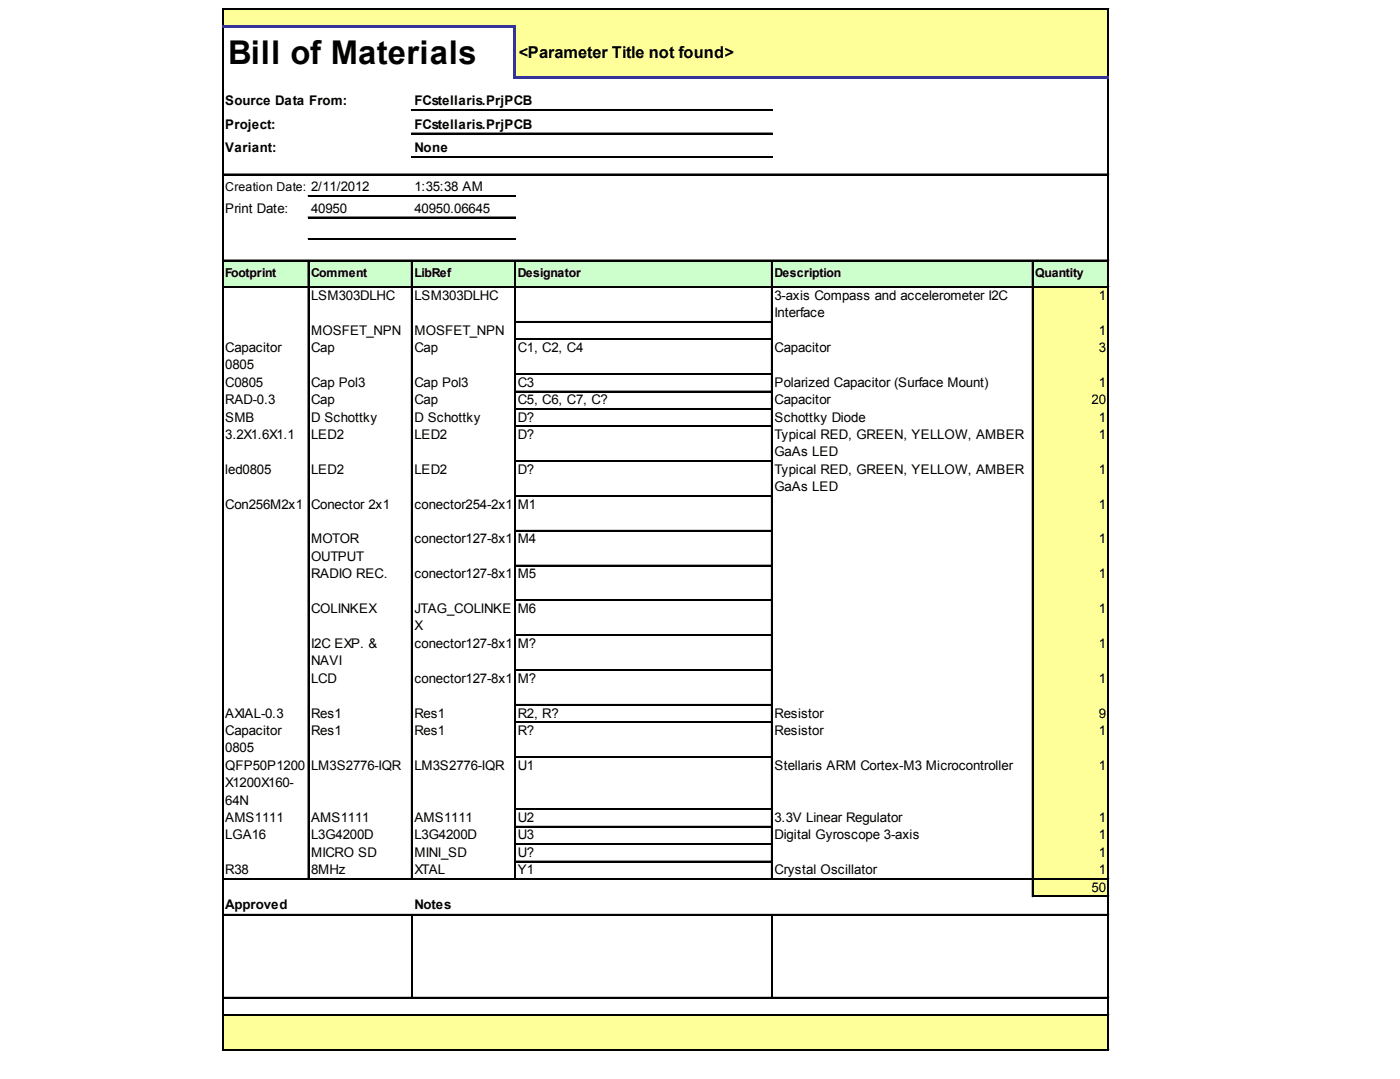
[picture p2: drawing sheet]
<svg xmlns="http://www.w3.org/2000/svg" width="269mm" height="207mm" viewBox="0 0 269 207" stroke-linecap="round" stroke-linejoin="round" font-family="sans-serif">
<defs><g id="words">
<text font-size="6.3" x="43.8" y="12.4">Bill of Materials</text>
<text font-size="3.1" x="99.6" y="11.1">&lt;Parameter Title not found&gt;</text>
<g font-size="2.6">
<text x="43.2" y="20.2">Source Data From:</text>
<text x="79.6" y="20.2">FCstellaris.PrjPCB</text>
<text x="43.2" y="24.7">Project:</text>
<text x="43.2" y="29.2">Variant:</text>
<text x="79.6" y="24.7">FCstellaris.PrjPCB</text>
<text x="79.6" y="29.2">None</text>
<text x="43.2" y="40.8">Print Date:</text>
<text x="59.7" y="40.8">40950</text>
<text x="79.6" y="36.7">1:35:38 AM</text>
<text x="79.6" y="40.8">40950.06645</text>
<text x="59.7" y="57.5">LSM303DLHC</text>
<text x="79.6" y="57.5">LSM303DLHC</text>
<text x="148.7" y="57.5">3-axis Compass and accelerometer I2C</text>
<text x="211" y="57.5">1</text>
<text x="59.7" y="64.2">MOSFET_NPN</text>
<text x="79.6" y="64.2">MOSFET_NPN</text>
<text x="148.7" y="60.9">Interface</text>
<text x="211" y="64.2">1</text>
<text x="43.2" y="67.5">Capacitor</text>
<text x="43.2" y="70.9">0805</text>
<text x="59.7" y="67.5">Cap</text>
<text x="79.6" y="67.5">Cap</text>
<text x="99.4" y="67.5">C1, C2, C4</text>
<text x="148.7" y="67.5">Capacitor</text>
<text x="211" y="67.5">3</text>
<text x="43.2" y="74.2">C0805</text>
<text x="43.2" y="77.6">RAD-0.3</text>
<text x="59.7" y="74.2">Cap Pol3</text>
<text x="59.7" y="77.6">Cap</text>
<text x="79.6" y="74.2">Cap Pol3</text>
<text x="79.6" y="77.6">Cap</text>
<text x="99.4" y="74.2">C3</text>
<text x="99.4" y="77.6">C5, C6, C7, C?</text>
<text x="148.7" y="74.2">Polarized Capacitor (Surface Mount)</text>
<text x="148.7" y="77.6">Capacitor</text>
<text x="209.6" y="77.6">20</text>
<text x="211" y="74.2">1</text>
<text x="43.2" y="80.9">SMB</text>
<text x="59.7" y="80.9">D Schottky</text>
<text x="79.6" y="80.9">D Schottky</text>
<text x="99.4" y="80.9">D?</text>
<text x="148.7" y="80.9">Schottky Diode</text>
<text x="211" y="80.9">1</text>
<text x="43.2" y="84.2">3.2X1.6X1.1</text>
<text x="59.7" y="84.2">LED2</text>
<text x="79.6" y="84.2">LED2</text>
<text x="99.4" y="84.2">D?</text>
<text x="148.7" y="84.2">Typical RED, GREEN, YELLOW, AMBER</text>
<text x="148.7" y="87.6">GaAs LED</text>
<text x="211" y="84.2">1</text>
<text x="43.2" y="90.9">led0805</text>
<text x="59.7" y="90.9">LED2</text>
<text x="79.6" y="90.9">LED2</text>
<text x="99.4" y="90.9">D?</text>
<text x="148.7" y="90.9">Typical RED, GREEN, YELLOW, AMBER</text>
<text x="148.7" y="94.3">GaAs LED</text>
<text x="211" y="90.9">1</text>
<text x="43.2" y="97.6">Con256M2x1</text>
<text x="59.7" y="97.6">Conector 2x1</text>
<text x="79.6" y="97.6">conector254-2x1</text>
<text x="99.4" y="97.6">M1</text>
<text x="211" y="97.6">1</text>
<text x="59.7" y="104.3">MOTOR</text>
<text x="59.7" y="107.6">OUTPUT</text>
<text x="79.6" y="104.3">conector127-8x1</text>
<text x="99.4" y="104.3">M4</text>
<text x="211" y="104.3">1</text>
<text x="59.7" y="111">RADIO REC.</text>
<text x="79.6" y="111">conector127-8x1</text>
<text x="99.4" y="111">M5</text>
<text x="211" y="111">1</text>
<text x="59.7" y="117.7">COLINKEX</text>
<text x="79.6" y="117.7">JTAG_COLINKE</text>
<text x="99.4" y="117.7">M6</text>
<text x="211" y="117.7">1</text>
<text x="59.7" y="124.3">I2C EXP. &amp;</text>
<text x="79.6" y="121">X</text>
<text x="79.6" y="124.3">conector127-8x1</text>
<text x="99.4" y="124.3">M?</text>
<text x="211" y="124.3">1</text>
<text x="59.7" y="127.7">NAVI</text>
<text x="59.7" y="131">LCD</text>
<text x="79.6" y="131">conector127-8x1</text>
<text x="99.4" y="131">M?</text>
<text x="211" y="131">1</text>
<text x="43.2" y="137.7">AXIAL-0.3</text>
<text x="59.7" y="137.7">Res1</text>
<text x="79.6" y="137.7">Res1</text>
<text x="99.4" y="137.7">R2, R?</text>
<text x="148.7" y="137.7">Resistor</text>
<text x="211" y="137.7">9</text>
<text x="43.2" y="141">Capacitor</text>
<text x="59.7" y="141">Res1</text>
<text x="79.6" y="141">Res1</text>
<text x="99.4" y="141">R?</text>
<text x="148.7" y="141">Resistor</text>
<text x="211" y="141">1</text>
<text x="43.2" y="144.4">0805</text>
<text x="43.2" y="147.7">QFP50P1200</text>
<text x="59.7" y="147.7">LM3S2776-IQR</text>
<text x="79.6" y="147.7">LM3S2776-IQR</text>
<text x="99.4" y="147.7">U1</text>
<text x="148.7" y="147.7">Stellaris ARM Cortex-M3 Microcontroller</text>
<text x="211" y="147.7">1</text>
<text x="43.2" y="151.1">X1200X160-</text>
<text x="43.2" y="154.4">64N</text>
<text x="43.2" y="157.7">AMS1111</text>
<text x="43.2" y="161.1">LGA16</text>
<text x="59.7" y="157.7">AMS1111</text>
<text x="59.7" y="161.1">L3G4200D</text>
<text x="79.6" y="157.7">AMS1111</text>
<text x="79.6" y="161.1">L3G4200D</text>
<text x="99.4" y="157.7">U2</text>
<text x="99.4" y="161.1">U3</text>
<text x="148.7" y="157.7">3.3V Linear Regulator</text>
<text x="148.7" y="161.1">Digital Gyroscope 3-axis</text>
<text x="211" y="157.7">1</text>
<text x="211" y="161.1">1</text>
<text x="43.2" y="167.8">R38</text>
<text x="59.7" y="164.4">MICRO SD</text>
<text x="59.7" y="167.8">8MHz</text>
<text x="79.6" y="164.4">MINI_SD</text>
<text x="79.6" y="167.8">XTAL</text>
<text x="99.4" y="164.4">U?</text>
<text x="99.4" y="167.8">Y1</text>
<text x="148.7" y="167.8">Crystal Oscillator</text>
<text x="211" y="164.4">1</text>
<text x="211" y="167.8">1</text>
<text x="209.6" y="171.1">50</text>
<text x="43.2" y="174.5">Approved</text>
<text x="79.6" y="174.5">Notes</text>
</g>
<g font-size="2.4">
<text x="43.2" y="36.7">Creation Date: 2/11/2012</text>
<text x="43.2" y="53.2">Footprint</text>
<text x="59.7" y="53.2">Comment</text>
<text x="79.6" y="53.2">LibRef</text>
<text x="99.4" y="53.2">Designator</text>
<text x="148.7" y="53.2">Description</text>
<text x="198.8" y="53.2">Quantity</text>
</g>
</g></defs>
<g fill="#ff9">
<path d="M42.8 1.7h170.1v3.6h-170.1z"/>
<path d="M98.8 5.1h114.1v10h-114.1z"/>
</g>
<path d="M42.8 49.9h170.1v5.3h-170.1z" fill="#cfc"/>
<g fill="#ff9">
<path d="M198.2 55h14.7v6.9h-14.7z"/>
<path d="M198.2 61.7h14.7v3.5h-14.7z"/>
<path d="M198.2 65h14.7v6.9h-14.7z"/>
<path d="M198.2 71.7h14.7v3.6h-14.7z"/>
<path d="M198.2 75.1h14.7v3.5h-14.7z"/>
<path d="M198.2 78.4h14.7v3.5h-14.7z"/>
<path d="M198.2 81.7h14.7v6.9h-14.7z"/>
<path d="M198.2 88.4h14.7v6.9h-14.7z"/>
<path d="M198.2 95.1h14.7v6.9h-14.7z"/>
<path d="M198.2 101.8h14.7v6.9h-14.7z"/>
<path d="M198.2 108.5h14.7v6.8h-14.7z"/>
<path d="M198.2 115.1h14.7v6.9h-14.7z"/>
<path d="M198.2 121.8h14.7v6.9h-14.7z"/>
<path d="M198.2 128.5h14.7v6.9h-14.7z"/>
<path d="M198.2 135.2h14.7v3.5h-14.7z"/>
<path d="M198.2 138.5h14.7v6.9h-14.7z"/>
<path d="M198.2 145.2h14.7v10.2h-14.7z"/>
<path d="M198.2 155.2h14.7v3.6h-14.7z"/>
<path d="M198.2 158.6h14.7v3.5h-14.7z"/>
<path d="M198.2 161.9h14.7v3.6h-14.7z"/>
<path d="M198.2 165.3h14.7v3.5h-14.7z"/>
<path d="M198.2 168.6h14.7v3.5h-14.7z"/>
<path d="M42.8 194.7h170.1v6.9h-170.1z"/>
</g>
<g fill="none" stroke="#000" stroke-width=".2">
<path d="M42.6 1.6v3.3M42.6 5.3v196.3M42.7 1.6v3.3M42.7 5.3v196.3M42.8 1.6h170.1M42.8 1.7h170.1M212.7 1.8v12.9M212.7 15.1v186.5M212.8 1.8v12.9M212.8 15.1v186.5M42.8 33.4h170.1M42.8 33.5h170.1"/>
<path d="M59.1 37.5h39.9M59.1 37.6h39.9M79 21h69.3M79 21.1h69.3M79 25.5h69.3M79 25.6h69.3M79 30.1h69.3M79 30.2h69.3M42.8 49.9h170.1M42.8 50h170.1M42.8 55h170.1M42.8 55.1h170.1"/>
<path d="M59.1 50.1v118.7M59.1 41.6h39.9M59.1 41.7h39.9M59.1 45.8h39.9M59.1 45.9h39.9M59.2 50.1v118.7M79 50.1v118.7M79.1 50.1v118.7M98.8 50.1v118.7M98.9 50.1v118.7M148.1 50.1v118.7M148.2 50.1v118.7"/>
<path d="M198.2 50.1v122M198.3 50.1v122M99 61.7h49.1M99 61.8h49.1M99 65h49.1M99 65.1h49.1M99 71.7h49.1M99 71.8h49.1M99 75.1h49.1M99 75.2h49.1M99 78.4h49.1M99 78.5h49.1"/>
<path d="M99 81.7h49.1M99 81.8h49.1M99 88.4h49.1M99 88.5h49.1M99 95.1h49.1M99 95.2h49.1M99 101.8h49.1M99 101.9h49.1M99 108.5h49.1M99 108.6h49.1M99 115.1h49.1M99 115.2h49.1"/>
<path d="M99 121.8h49.1M99 121.9h49.1M99 128.5h49.1M99 128.6h49.1M99 135.2h49.1M99 135.3h49.1M99 138.5h49.1M99 138.6h49.1M99 145.2h49.1M99 145.3h49.1M99 155.2h49.1M99 155.3h49.1"/>
<path d="M99 158.6h49.1M99 158.7h49.1M42.8 168.6h170.1M42.8 168.7h170.1M42.8 175.5h170.1M42.8 175.6h170.1M79.1 175.7v15.7M99 161.9h49.1M99 162h49.1M99 165.3h49.1M99 165.4h49.1M148.2 175.7v15.7"/>
<path d="M198.4 171.9h14.5M198.4 172h14.5M42.8 191.4h170.1M42.8 191.5h170.1M42.8 194.7h170.1M42.8 194.8h170.1M42.8 201.4h170.1M42.8 201.5h170.1"/>
</g>
<path d="M42.6 5.1h56.4M98.8 5.3v9.8M99 14.9h113.9" fill="none" stroke="#339" stroke-width=".39"/>
<use href="#words"/>
</svg>
